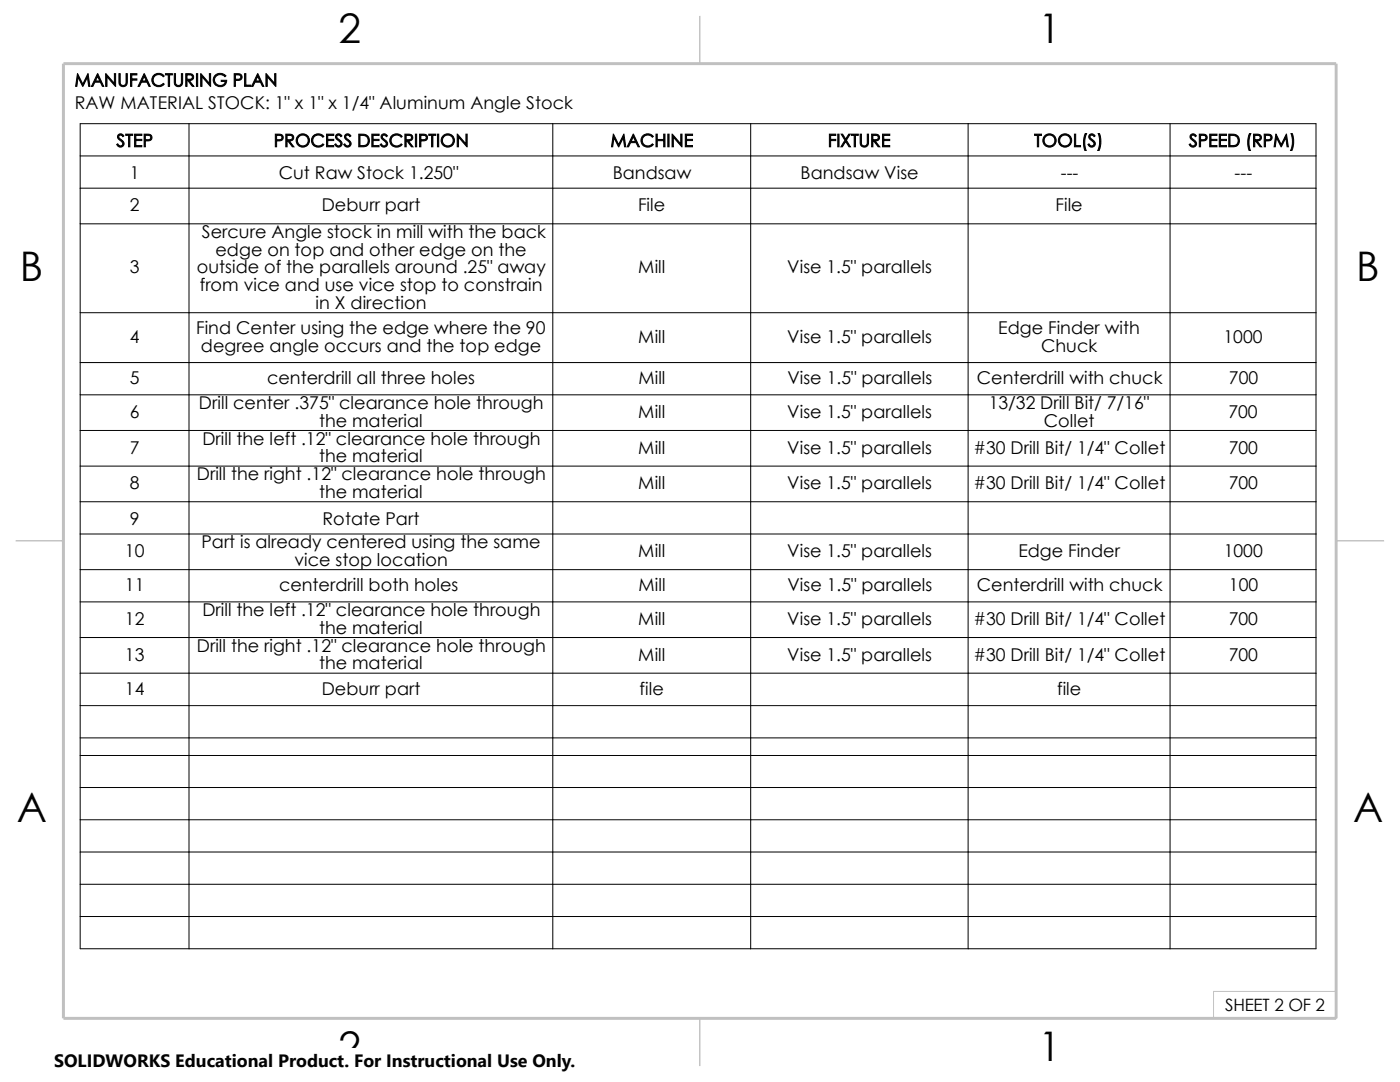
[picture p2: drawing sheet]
<svg xmlns="http://www.w3.org/2000/svg" width="279mm" height="216mm" viewBox="0 0 279 216" stroke-linecap="round" stroke-linejoin="round" font-family="sans-serif">
<defs><g id="words">
<g font-size="8.1">
<text x="67.6" y="8.5">2</text>
<text x="207.3" y="8.5">1</text>
<text x="4" y="56.1">B</text>
<text x="270.7" y="56.1">B</text>
<text x="3.3" y="164.1">A</text>
<text x="270" y="164.1">A</text>
<text x="67.6" y="211.7">2</text>
<text x="207.2" y="211.7">1</text>
</g>
<text font-size="3.6" x="10.8" y="213">SOLIDWORKS Educational Product. For Instructional Use Only.</text>
<g font-size="3.5">
<text x="14.9" y="17.2">MANUFACTURING PLAN</text>
<text x="14.9" y="21.8">RAW MATERIAL STOCK: 1&quot; x 1&quot; x 1/4&quot; Aluminum Angle Stock</text>
<text x="23.2" y="29.3">STEP</text>
<text x="54.6" y="29.3">PROCESS DESCRIPTION</text>
<text x="121.8" y="29.3">MACHINE</text>
<text x="165.2" y="29.3">FIXTURE</text>
<text x="206.4" y="29.3">TOOL(S)</text>
<text x="237.3" y="29.3">SPEED (RPM)</text>
<text x="25.9" y="35.7">1</text>
<text x="55.6" y="35.7">Cut Raw Stock 1.250&quot;</text>
<text x="122.3" y="35.7">Bandsaw</text>
<text x="159.8" y="35.7">Bandsaw Vise</text>
<text x="211.7" y="35.7">---</text>
<text x="246.4" y="35.7">---</text>
<text x="25.9" y="42.2">2</text>
<text x="40.3" y="47.5">Sercure Angle stock in mill with the back</text>
<text x="64.2" y="42.2">Deburr part</text>
<text x="127.3" y="42.2">File</text>
<text x="210.7" y="42.2">File</text>
<text x="43" y="51.1">edge on top and other edge on the</text>
<text x="25.9" y="54.6">3</text>
<text x="39.3" y="54.6">outside of the parallels around .25&quot; away</text>
<text x="39.9" y="58.1">from vice and use vice stop to constrain</text>
<text x="127.4" y="54.6">Mill</text>
<text x="157.1" y="54.6">Vise 1.5&quot; parallels</text>
<text x="63" y="61.6">in X direction</text>
<text x="25.9" y="68.4">4</text>
<text x="39.2" y="66.6">Find Center using the edge where the 90</text>
<text x="40.1" y="70.2">degree angle occurs and the top edge</text>
<text x="127.4" y="68.4">Mill</text>
<text x="157.1" y="68.4">Vise 1.5&quot; parallels</text>
<text x="199.2" y="66.6">Edge Finder with</text>
<text x="207.8" y="70.2">Chuck</text>
<text x="244.2" y="68.4">1000</text>
<text x="25.9" y="76.6">5</text>
<text x="53.3" y="76.6">centerdrill all three holes</text>
<text x="127.4" y="76.6">Mill</text>
<text x="157.1" y="76.6">Vise 1.5&quot; parallels</text>
<text x="195" y="76.6">Centerdrill with chuck</text>
<text x="245.3" y="76.6">700</text>
<text x="25.9" y="83.4">6</text>
<text x="39.7" y="81.6">Drill center .375&quot; clearance hole through</text>
<text x="127.4" y="83.4">Mill</text>
<text x="157.1" y="83.4">Vise 1.5&quot; parallels</text>
<text x="197.3" y="81.6">13/32 Drill Bit/ 7/16&quot;</text>
<text x="245.2" y="83.4">700</text>
<text x="40.4" y="88.7">Drill the left .12&quot; clearance hole through</text>
<text x="63.7" y="85.1">the material</text>
<text x="208.3" y="85.1">Collet</text>
<text x="25.9" y="90.5">7</text>
<text x="39.3" y="95.8">Drill the right .12&quot; clearance hole through</text>
<text x="63.7" y="92.2">the material</text>
<text x="127.4" y="90.5">Mill</text>
<text x="157.1" y="90.5">Vise 1.5&quot; parallels</text>
<text x="194.3" y="90.5">#30 Drill Bit/ 1/4&quot; Collet</text>
<text x="245.2" y="90.5">700</text>
<text x="25.9" y="97.6">8</text>
<text x="63.7" y="99.4">the material</text>
<text x="127.4" y="97.6">Mill</text>
<text x="157.1" y="97.6">Vise 1.5&quot; parallels</text>
<text x="194.3" y="97.6">#30 Drill Bit/ 1/4&quot; Collet</text>
<text x="245.2" y="97.6">700</text>
<text x="25.9" y="104.7">9</text>
<text x="64.4" y="104.7">Rotate Part</text>
<text x="24.9" y="111.2">10</text>
<text x="40.2" y="109.4">Part is already centered using the same</text>
<text x="58.8" y="112.9">vice stop location</text>
<text x="127.4" y="111.2">Mill</text>
<text x="157.1" y="111.2">Vise 1.5&quot; parallels</text>
<text x="203.2" y="111.2">Edge Finder</text>
<text x="244.2" y="111.2">1000</text>
<text x="24.9" y="117.9">11</text>
<text x="55.7" y="117.9">centerdrill both holes</text>
<text x="127.4" y="117.9">Mill</text>
<text x="157.1" y="117.9">Vise 1.5&quot; parallels</text>
<text x="195" y="117.9">Centerdrill with chuck</text>
<text x="245.3" y="117.9">100</text>
<text x="24.9" y="124.7">12</text>
<text x="40.4" y="122.9">Drill the left .12&quot; clearance hole through</text>
<text x="127.4" y="124.7">Mill</text>
<text x="157.1" y="124.7">Vise 1.5&quot; parallels</text>
<text x="194.3" y="124.7">#30 Drill Bit/ 1/4&quot; Collet</text>
<text x="245.2" y="124.7">700</text>
<text x="24.9" y="131.8">13</text>
<text x="39.3" y="130">Drill the right .12&quot; clearance hole through</text>
<text x="63.7" y="126.4">the material</text>
<text x="127.4" y="131.8">Mill</text>
<text x="157.1" y="131.8">Vise 1.5&quot; parallels</text>
<text x="194.3" y="131.8">#30 Drill Bit/ 1/4&quot; Collet</text>
<text x="245.2" y="131.8">700</text>
<text x="63.7" y="133.6">the material</text>
<text x="24.9" y="138.6">14</text>
<text x="64.2" y="138.6">Deburr part</text>
<text x="127.7" y="138.6">file</text>
<text x="211" y="138.6">file</text>
</g>
<text font-size="3.4" x="244.5" y="201.7">SHEET 2 OF 2</text>
</g></defs>
<path d="M266.7 153.3v49.9h-239.9M266.7 197.8h-24.5v5.4" fill="none" stroke="#c0c0c0" stroke-width=".2"/>
<path d="M139.7 3.2v9.5M3.1 107.9h9.6M266.7 107.9h9.5M139.7 203.2v9.5" fill="none" stroke="#c0c0c0" stroke-width=".3"/>
<path d="M12.7 12.7h254v190.5h-254z" fill="none" stroke="#c0c0c0" stroke-width=".59"/>
<g fill="none" stroke="#000" stroke-width=".2">
<path d="M16 24.7h246.6v164.6h-246.6zM16 31.1h246.6M16 37.5h246.6M37.7 24.7v164.6M110.3 24.7v164.6M149.8 24.7v164.6M193.2 24.7v164.6M233.5 24.7v164.6M16 44.7h246.6M16 62.4h246.6M16 72.3h246.6M16 78.8h246.6"/>
<path d="M16 85.9h246.6M16 93h246.6M16 100.1h246.6M16 106.6h246.6M16 113.7h246.6M16 120.1h246.6M16 127.2h246.6M16 134.3h246.6M16 140.8h246.6M16 147.2h246.6M16 150.7h246.6M16 157.1h246.6"/>
<path d="M16 163.6h246.6M16 170h246.6M16 176.4h246.6M16 182.9h246.6"/>
</g>
<path d="M10.8 209.2h104.1v6.7h-104.1z" fill="#fff"/>
<use href="#words"/>
</svg>
